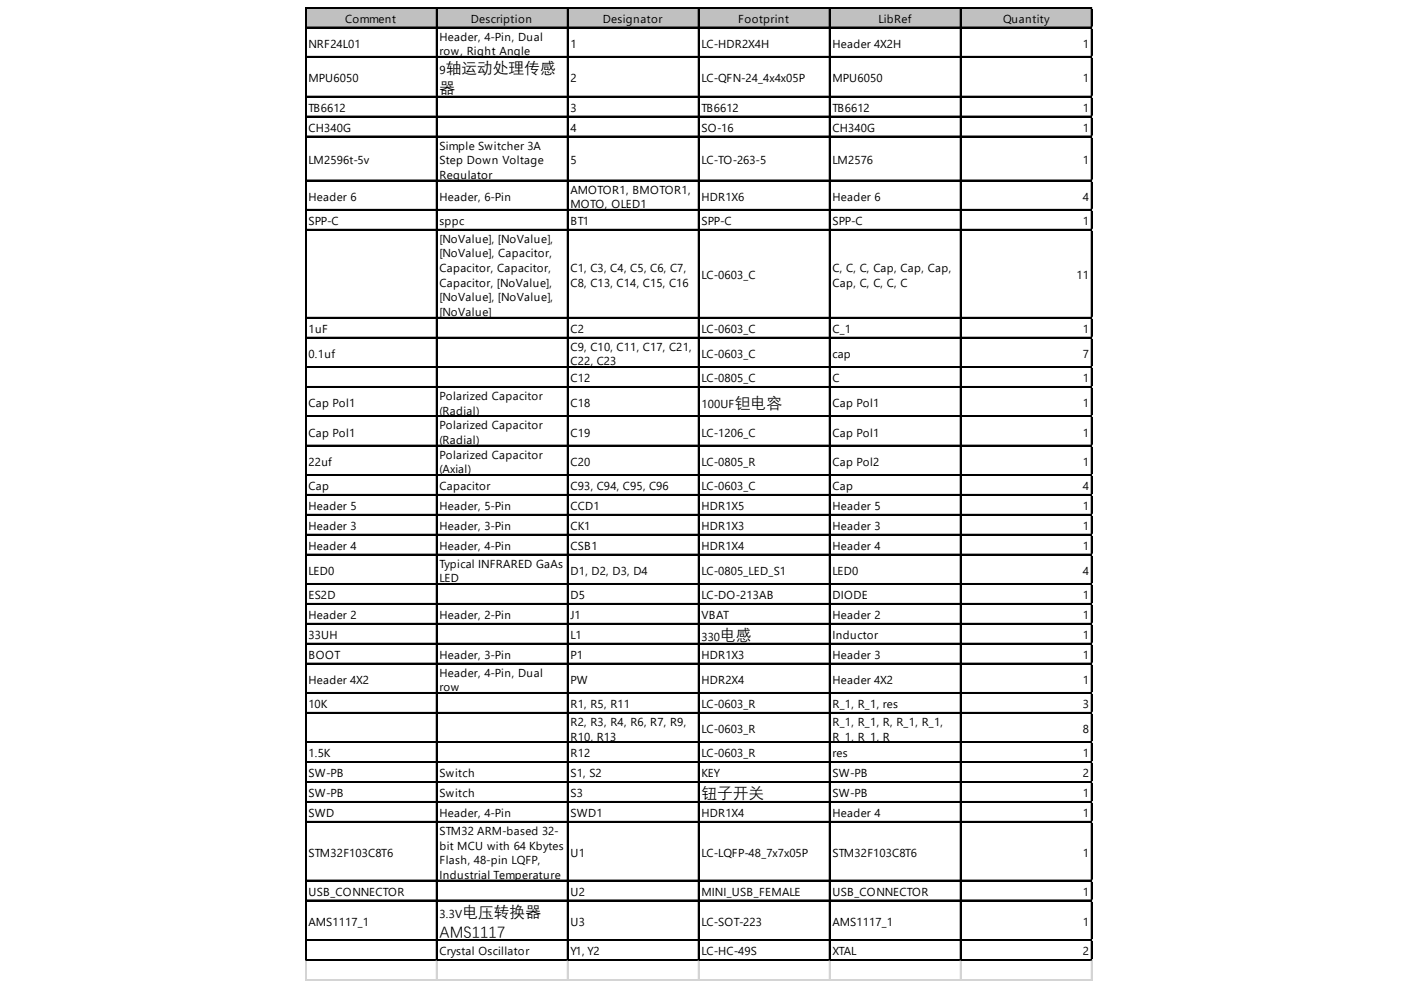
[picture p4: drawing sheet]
<svg xmlns="http://www.w3.org/2000/svg" width="297mm" height="210mm" viewBox="0 0 297 210" stroke-linecap="round" stroke-linejoin="round" font-family="sans-serif">
<defs><g id="words">
<g font-size="3.3">
<text x="94.5" y="15.5">轴运动处理传感</text>
<text x="93.2" y="19.8">器</text>
<text x="155.8" y="86.4">钽电容</text>
<text x="152.7" y="135.7">电感</text>
<text x="148.7" y="169.3">钮子开关</text>
<text x="98.1" y="194.4">电压转换器</text>
<text x="93.2" y="198.6">AMS1117</text>
</g>
<g font-size="2.4">
<text x="73.2" y="4.8">Comment</text>
<text x="99.8" y="4.8">Description</text>
<text x="127.8" y="4.8">Designator</text>
<text x="156.5" y="4.8">Footprint</text>
<text x="186.3" y="4.8">LibRef</text>
<text x="212.7" y="4.8">Quantity</text>
<text x="65.4" y="10.1">NRF24L01</text>
<text x="93.2" y="8.6">Header, 4-Pin, Dual</text>
<text x="93.2" y="11.7">row, Right Angle</text>
<text x="120.9" y="10.1">1</text>
<text x="148.7" y="10.1">LC-HDR2X4H</text>
<text x="176.5" y="10.1">Header 4X2H</text>
<text x="229.6" y="10.1">1</text>
<text x="65.4" y="17.5">MPU6050</text>
<text x="93.2" y="15.7">9</text>
<text x="120.9" y="17.5">2</text>
<text x="148.7" y="17.5">LC-QFN-24_4x4x05P</text>
<text x="176.5" y="17.5">MPU6050</text>
<text x="229.6" y="17.5">1</text>
<text x="65.4" y="23.7">TB6612</text>
<text x="120.9" y="23.7">3</text>
<text x="148.7" y="23.7">TB6612</text>
<text x="176.5" y="23.7">TB6612</text>
<text x="229.6" y="23.7">1</text>
<text x="65.4" y="27.9">CH340G</text>
<text x="120.9" y="27.9">4</text>
<text x="148.7" y="27.9">SO-16</text>
<text x="176.5" y="27.9">CH340G</text>
<text x="229.6" y="27.9">1</text>
<text x="65.4" y="34.8">LM2596t-5v</text>
<text x="93.2" y="31.7">Simple Switcher 3A</text>
<text x="93.2" y="34.8">Step Down Voltage</text>
<text x="120.9" y="34.8">5</text>
<text x="148.7" y="34.8">LC-TO-263-5</text>
<text x="176.5" y="34.8">LM2576</text>
<text x="229.6" y="34.8">1</text>
<text x="93.2" y="37.9">Regulator</text>
<text x="120.9" y="41">AMOTOR1, BMOTOR1,</text>
<text x="65.4" y="42.6">Header 6</text>
<text x="65.4" y="47.7">SPP-C</text>
<text x="93.2" y="42.6">Header, 6-Pin</text>
<text x="93.2" y="47.7">sppc</text>
<text x="120.9" y="44.1">MOTO, OLED1</text>
<text x="120.9" y="47.7">BT1</text>
<text x="148.7" y="42.6">HDR1X6</text>
<text x="148.7" y="47.7">SPP-C</text>
<text x="176.5" y="42.6">Header 6</text>
<text x="176.5" y="47.7">SPP-C</text>
<text x="229.6" y="42.6">4</text>
<text x="229.6" y="47.7">1</text>
<text x="93.2" y="51.5">[NoValue], [NoValue],</text>
<text x="93.2" y="54.6">[NoValue], Capacitor,</text>
<text x="93.2" y="57.7">Capacitor, Capacitor,</text>
<text x="120.9" y="57.7">C1, C3, C4, C5, C6, C7,</text>
<text x="148.7" y="59.3">LC-0603_C</text>
<text x="176.5" y="57.7">C, C, C, Cap, Cap, Cap,</text>
<text x="228.3" y="59.3">11</text>
<text x="93.2" y="60.8">Capacitor, [NoValue],</text>
<text x="93.2" y="63.9">[NoValue], [NoValue],</text>
<text x="120.9" y="60.8">C8, C13, C14, C15, C16</text>
<text x="176.5" y="60.8">Cap, C, C, C, C</text>
<text x="65.4" y="70.6">1uF</text>
<text x="93.2" y="67">[NoValue]</text>
<text x="120.9" y="70.6">C2</text>
<text x="148.7" y="70.6">LC-0603_C</text>
<text x="176.5" y="70.6">C_1</text>
<text x="229.6" y="70.6">1</text>
<text x="65.4" y="75.9">0.1uf</text>
<text x="120.9" y="74.4">C9, C10, C11, C17, C21,</text>
<text x="120.9" y="77.5">C22, C23</text>
<text x="148.7" y="75.9">LC-0603_C</text>
<text x="176.5" y="75.9">cap</text>
<text x="229.6" y="75.9">7</text>
<text x="120.9" y="81">C12</text>
<text x="148.7" y="81">LC-0805_C</text>
<text x="176.5" y="81">C</text>
<text x="229.6" y="81">1</text>
<text x="65.4" y="86.4">Cap Pol1</text>
<text x="93.2" y="84.8">Polarized Capacitor</text>
<text x="93.2" y="87.9">(Radial)</text>
<text x="120.9" y="86.4">C18</text>
<text x="148.7" y="86.6">100UF</text>
<text x="176.5" y="86.4">Cap Pol1</text>
<text x="229.6" y="86.4">1</text>
<text x="65.4" y="92.6">Cap Pol1</text>
<text x="93.2" y="91">Polarized Capacitor</text>
<text x="93.2" y="94.1">(Radial)</text>
<text x="120.9" y="92.6">C19</text>
<text x="148.7" y="92.6">LC-1206_C</text>
<text x="176.5" y="92.6">Cap Pol1</text>
<text x="229.6" y="92.6">1</text>
<text x="65.4" y="98.8">22uf</text>
<text x="93.2" y="97.2">Polarized Capacitor</text>
<text x="93.2" y="100.4">(Axial)</text>
<text x="120.9" y="98.8">C20</text>
<text x="148.7" y="98.8">LC-0805_R</text>
<text x="176.5" y="98.8">Cap Pol2</text>
<text x="229.6" y="98.8">1</text>
<text x="65.4" y="103.9">Cap</text>
<text x="93.2" y="103.9">Capacitor</text>
<text x="120.9" y="103.9">C93, C94, C95, C96</text>
<text x="148.7" y="103.9">LC-0603_C</text>
<text x="176.5" y="103.9">Cap</text>
<text x="229.6" y="103.9">4</text>
<text x="65.4" y="108.1">Header 5</text>
<text x="65.4" y="112.4">Header 3</text>
<text x="93.2" y="108.1">Header, 5-Pin</text>
<text x="93.2" y="112.4">Header, 3-Pin</text>
<text x="120.9" y="108.1">CCD1</text>
<text x="120.9" y="112.4">CK1</text>
<text x="148.7" y="108.1">HDR1X5</text>
<text x="148.7" y="112.4">HDR1X3</text>
<text x="176.5" y="108.1">Header 5</text>
<text x="176.5" y="112.4">Header 3</text>
<text x="229.6" y="108.1">1</text>
<text x="229.6" y="112.4">1</text>
<text x="65.4" y="116.6">Header 4</text>
<text x="93.2" y="116.6">Header, 4-Pin</text>
<text x="120.9" y="116.6">CSB1</text>
<text x="148.7" y="116.6">HDR1X4</text>
<text x="176.5" y="116.6">Header 4</text>
<text x="229.6" y="116.6">1</text>
<text x="65.4" y="121.9">LED0</text>
<text x="93.2" y="120.4">Typical INFRARED GaAs</text>
<text x="93.2" y="123.5">LED</text>
<text x="120.9" y="121.9">D1, D2, D3, D4</text>
<text x="148.7" y="121.9">LC-0805_LED_S1</text>
<text x="176.5" y="121.9">LED0</text>
<text x="229.6" y="121.9">4</text>
<text x="65.4" y="127">ES2D</text>
<text x="65.4" y="131.2">Header 2</text>
<text x="93.2" y="131.2">Header, 2-Pin</text>
<text x="120.9" y="127">D5</text>
<text x="120.9" y="131.2">J1</text>
<text x="148.7" y="127">LC-DO-213AB</text>
<text x="148.7" y="131.2">VBAT</text>
<text x="176.5" y="127">DIODE</text>
<text x="176.5" y="131.2">Header 2</text>
<text x="229.6" y="127">1</text>
<text x="229.6" y="131.2">1</text>
<text x="65.4" y="135.5">33UH</text>
<text x="120.9" y="135.5">L1</text>
<text x="148.7" y="135.9">330</text>
<text x="176.5" y="135.5">Inductor</text>
<text x="229.6" y="135.5">1</text>
<text x="65.4" y="139.7">BOOT</text>
<text x="93.2" y="139.7">Header, 3-Pin</text>
<text x="93.2" y="143.5">Header, 4-Pin, Dual</text>
<text x="120.9" y="139.7">P1</text>
<text x="148.7" y="139.7">HDR1X3</text>
<text x="176.5" y="139.7">Header 3</text>
<text x="229.6" y="139.7">1</text>
<text x="65.4" y="145">Header 4X2</text>
<text x="93.2" y="146.6">row</text>
<text x="120.9" y="145">PW</text>
<text x="148.7" y="145">HDR2X4</text>
<text x="176.5" y="145">Header 4X2</text>
<text x="229.6" y="145">1</text>
<text x="65.4" y="150.1">10K</text>
<text x="120.9" y="150.1">R1, R5, R11</text>
<text x="120.9" y="153.9">R2, R3, R4, R6, R7, R9,</text>
<text x="148.7" y="150.1">LC-0603_R</text>
<text x="148.7" y="155.5">LC-0603_R</text>
<text x="176.5" y="150.1">R_1, R_1, res</text>
<text x="176.5" y="153.9">R_1, R_1, R, R_1, R_1,</text>
<text x="229.6" y="150.1">3</text>
<text x="229.6" y="155.5">8</text>
<text x="65.4" y="160.6">1.5K</text>
<text x="120.9" y="157">R10, R13</text>
<text x="120.9" y="160.6">R12</text>
<text x="148.7" y="160.6">LC-0603_R</text>
<text x="176.5" y="157">R_1, R_1, R</text>
<text x="176.5" y="160.6">res</text>
<text x="229.6" y="160.6">1</text>
<text x="65.4" y="164.8">SW-PB</text>
<text x="93.2" y="164.8">Switch</text>
<text x="120.9" y="164.8">S1, S2</text>
<text x="148.7" y="164.8">KEY</text>
<text x="176.5" y="164.8">SW-PB</text>
<text x="229.6" y="164.8">2</text>
<text x="65.4" y="169">SW-PB</text>
<text x="65.4" y="173.2">SWD</text>
<text x="93.2" y="169">Switch</text>
<text x="93.2" y="173.2">Header, 4-Pin</text>
<text x="120.9" y="169">S3</text>
<text x="120.9" y="173.2">SWD1</text>
<text x="148.7" y="173.2">HDR1X4</text>
<text x="176.5" y="169">SW-PB</text>
<text x="176.5" y="173.2">Header 4</text>
<text x="229.6" y="169">1</text>
<text x="229.6" y="173.2">1</text>
<text x="93.2" y="177">STM32 ARM-based 32-</text>
<text x="65.4" y="181.7">STM32F103C8T6</text>
<text x="93.2" y="180.1">bit MCU with 64 Kbytes</text>
<text x="93.2" y="183.2">Flash, 48-pin LQFP,</text>
<text x="120.9" y="181.7">U1</text>
<text x="148.7" y="181.7">LC-LQFP-48_7x7x05P</text>
<text x="176.5" y="181.7">STM32F103C8T6</text>
<text x="229.6" y="181.7">1</text>
<text x="65.4" y="189.9">USB_CONNECTOR</text>
<text x="93.2" y="186.3">Industrial Temperature</text>
<text x="120.9" y="189.9">U2</text>
<text x="148.7" y="189.9">MINI_USB_FEMALE</text>
<text x="176.5" y="189.9">USB_CONNECTOR</text>
<text x="229.6" y="189.9">1</text>
<text x="65.4" y="196.3">AMS1117_1</text>
<text x="93.2" y="194.6">3.3V</text>
<text x="120.9" y="196.3">U3</text>
<text x="148.7" y="196.3">LC-SOT-223</text>
<text x="176.5" y="196.3">AMS1117_1</text>
<text x="229.6" y="196.3">1</text>
<text x="93.2" y="202.6">Crystal Oscillator</text>
<text x="120.9" y="202.6">Y1, Y2</text>
<text x="148.7" y="202.6">LC-HC-49S</text>
<text x="176.5" y="202.6">XTAL</text>
<text x="229.6" y="202.6">2</text>
</g>
</g></defs>
<path d="M64.9 1.7h166.7v4.3h-166.7z" fill="#c0c0c0"/>
<g fill="none" stroke="#000" stroke-width=".22">
<path d="M64.7 1.5v202.2M64.8 1.5v202.2M64.9 1.5h166.7M64.9 1.6h166.7M64.9 5.7h166.7M64.9 5.8h166.7M64.9 12h166.7M64.9 12.1h166.7M92.5 1.7v202M92.6 1.7v202M120.3 1.7v202M120.4 1.7v202"/>
<path d="M148 1.7v202M148.2 1.7v202M175.8 1.7v202M175.9 1.7v202M203.6 1.7v202M203.7 1.7v202M231.4 1.7v202M231.5 1.7v202M64.9 20.4h166.7M64.9 20.5h166.7M64.9 24.6h166.7M64.9 24.7h166.7"/>
<path d="M64.9 28.8h166.7M64.9 29h166.7M64.9 38.2h166.7M64.9 38.3h166.7M64.9 44.4h166.7M64.9 44.5h166.7M64.9 48.6h166.7M64.9 48.7h166.7M64.9 67.3h166.7M64.9 67.4h166.7M64.9 71.5h166.7M64.9 71.6h166.7"/>
<path d="M64.9 77.7h166.7M64.9 77.8h166.7M64.9 81.9h166.7M64.9 82.1h166.7M64.9 88.2h166.7M64.9 88.3h166.7M64.9 94.4h166.7M64.9 94.5h166.7M64.9 100.6h166.7M64.9 100.7h166.7M64.9 104.8h166.7M64.9 104.9h166.7"/>
<path d="M64.9 109.1h166.7M64.9 109.2h166.7M64.9 113.3h166.7M64.9 113.4h166.7M64.9 117.5h166.7M64.9 117.6h166.7M64.9 123.7h166.7M64.9 123.8h166.7M64.9 127.9h166.7M64.9 128h166.7M64.9 132.2h166.7M64.9 132.3h166.7"/>
<path d="M64.9 136.4h166.7M64.9 136.5h166.7M64.9 140.6h166.7M64.9 140.7h166.7M64.9 146.8h166.7M64.9 146.9h166.7M64.9 151h166.7M64.9 151.2h166.7M64.9 157.3h166.7M64.9 157.4h166.7M64.9 161.5h166.7M64.9 161.6h166.7"/>
<path d="M64.9 165.7h166.7M64.9 165.8h166.7M64.9 169.9h166.7M64.9 170h166.7M64.9 174.2h166.7M64.9 174.3h166.7M64.9 186.6h166.7M64.9 186.7h166.7M64.9 190.8h166.7M64.9 190.9h166.7M64.9 199.3h166.7M64.9 199.4h166.7"/>
<path d="M64.9 203.5h166.7M64.9 203.6h166.7"/>
</g>
<g fill="none" stroke="#d4d4d4" stroke-width=".22">
<path d="M231.6 1.5h.1M64.7 203.7v4.3M64.8 203.7v4.3M92.5 203.7v4.3M92.6 203.7v4.3M120.3 203.7v4.3M120.4 203.7v4.3M148 203.7v4.3M148.2 203.7v4.3M175.8 203.7v4.3M175.9 203.7v4.3M203.6 203.7v4.3"/>
<path d="M203.7 203.7v4.3M231.4 203.7v4.3M231.5 203.7v4.3"/>
</g>
<path d="M231.6 1.5v.2z" fill="#d4d4d4"/>
<path d="M231.6 5.7h.1" fill="none" stroke="#d4d4d4" stroke-width=".22"/>
<path d="M231.6 5.7v.3z" fill="#d4d4d4"/>
<path d="M231.6 12h.1" fill="none" stroke="#d4d4d4" stroke-width=".22"/>
<path d="M231.6 12v.2z" fill="#d4d4d4"/>
<path d="M231.6 20.4h.1" fill="none" stroke="#d4d4d4" stroke-width=".22"/>
<path d="M231.6 20.4v.2z" fill="#d4d4d4"/>
<path d="M231.6 24.6h.1" fill="none" stroke="#d4d4d4" stroke-width=".22"/>
<path d="M231.6 24.6v.2z" fill="#d4d4d4"/>
<path d="M231.6 28.8h.1" fill="none" stroke="#d4d4d4" stroke-width=".22"/>
<path d="M231.6 28.8v.3z" fill="#d4d4d4"/>
<path d="M231.6 38.2h.1" fill="none" stroke="#d4d4d4" stroke-width=".22"/>
<path d="M231.6 38.2v.2z" fill="#d4d4d4"/>
<path d="M231.6 44.4h.1" fill="none" stroke="#d4d4d4" stroke-width=".22"/>
<path d="M231.6 44.4v.2z" fill="#d4d4d4"/>
<path d="M231.6 48.6h.1" fill="none" stroke="#d4d4d4" stroke-width=".22"/>
<path d="M231.6 48.6v.2z" fill="#d4d4d4"/>
<path d="M231.6 67.3h.1" fill="none" stroke="#d4d4d4" stroke-width=".22"/>
<path d="M231.6 67.3v.2z" fill="#d4d4d4"/>
<path d="M231.6 71.5h.1" fill="none" stroke="#d4d4d4" stroke-width=".22"/>
<path d="M231.6 71.5v.2z" fill="#d4d4d4"/>
<path d="M231.6 77.7h.1" fill="none" stroke="#d4d4d4" stroke-width=".22"/>
<path d="M231.6 77.7v.2z" fill="#d4d4d4"/>
<path d="M231.6 81.9h.1" fill="none" stroke="#d4d4d4" stroke-width=".22"/>
<path d="M231.6 81.9v.3z" fill="#d4d4d4"/>
<path d="M231.6 88.2h.1" fill="none" stroke="#d4d4d4" stroke-width=".22"/>
<path d="M231.6 88.2v.2z" fill="#d4d4d4"/>
<path d="M231.6 94.4h.1" fill="none" stroke="#d4d4d4" stroke-width=".22"/>
<path d="M231.6 94.4v.2z" fill="#d4d4d4"/>
<path d="M231.6 100.6h.1" fill="none" stroke="#d4d4d4" stroke-width=".22"/>
<path d="M231.6 100.6v.2z" fill="#d4d4d4"/>
<path d="M231.6 104.8h.1" fill="none" stroke="#d4d4d4" stroke-width=".22"/>
<path d="M231.6 104.8v.3z" fill="#d4d4d4"/>
<path d="M231.6 109.1h.1" fill="none" stroke="#d4d4d4" stroke-width=".22"/>
<path d="M231.6 109.1v.2z" fill="#d4d4d4"/>
<path d="M231.6 113.3h.1" fill="none" stroke="#d4d4d4" stroke-width=".22"/>
<path d="M231.6 113.3v.2z" fill="#d4d4d4"/>
<path d="M231.6 117.5h.1" fill="none" stroke="#d4d4d4" stroke-width=".22"/>
<path d="M231.6 117.5v.2z" fill="#d4d4d4"/>
<path d="M231.6 123.7h.1" fill="none" stroke="#d4d4d4" stroke-width=".22"/>
<path d="M231.6 123.7v.2z" fill="#d4d4d4"/>
<path d="M231.6 127.9h.1" fill="none" stroke="#d4d4d4" stroke-width=".22"/>
<path d="M231.6 127.9v.3z" fill="#d4d4d4"/>
<path d="M231.6 132.2h.1" fill="none" stroke="#d4d4d4" stroke-width=".22"/>
<path d="M231.6 132.2v.2z" fill="#d4d4d4"/>
<path d="M231.6 136.4h.1" fill="none" stroke="#d4d4d4" stroke-width=".22"/>
<path d="M231.6 136.4v.2z" fill="#d4d4d4"/>
<path d="M231.6 140.6h.1" fill="none" stroke="#d4d4d4" stroke-width=".22"/>
<path d="M231.6 140.6v.2z" fill="#d4d4d4"/>
<path d="M231.6 146.8h.1" fill="none" stroke="#d4d4d4" stroke-width=".22"/>
<path d="M231.6 146.8v.2z" fill="#d4d4d4"/>
<path d="M231.6 151h.1" fill="none" stroke="#d4d4d4" stroke-width=".22"/>
<path d="M231.6 151v.3z" fill="#d4d4d4"/>
<path d="M231.6 157.3h.1" fill="none" stroke="#d4d4d4" stroke-width=".22"/>
<path d="M231.6 157.3v.2z" fill="#d4d4d4"/>
<path d="M231.6 161.5h.1" fill="none" stroke="#d4d4d4" stroke-width=".22"/>
<path d="M231.6 161.5v.2z" fill="#d4d4d4"/>
<path d="M231.6 165.7h.1" fill="none" stroke="#d4d4d4" stroke-width=".22"/>
<path d="M231.6 165.7v.2z" fill="#d4d4d4"/>
<path d="M231.6 169.9h.1" fill="none" stroke="#d4d4d4" stroke-width=".22"/>
<path d="M231.6 169.9v.3z" fill="#d4d4d4"/>
<path d="M231.6 174.2h.1" fill="none" stroke="#d4d4d4" stroke-width=".22"/>
<path d="M231.6 174.2v.2z" fill="#d4d4d4"/>
<path d="M231.6 186.6h.1" fill="none" stroke="#d4d4d4" stroke-width=".22"/>
<path d="M231.6 186.6v.2z" fill="#d4d4d4"/>
<path d="M231.6 190.8h.1" fill="none" stroke="#d4d4d4" stroke-width=".22"/>
<path d="M231.6 190.8v.2z" fill="#d4d4d4"/>
<path d="M231.6 199.3h.1" fill="none" stroke="#d4d4d4" stroke-width=".22"/>
<path d="M231.6 199.3v.2z" fill="#d4d4d4"/>
<path d="M231.6 203.5h.1" fill="none" stroke="#d4d4d4" stroke-width=".22"/>
<path d="M231.6 203.5v.2z" fill="#d4d4d4"/>
<path d="M64.7 207.7h166.9M64.7 207.8h166.9" fill="none" stroke="#d4d4d4" stroke-width=".22"/>
<use href="#words"/>
</svg>
